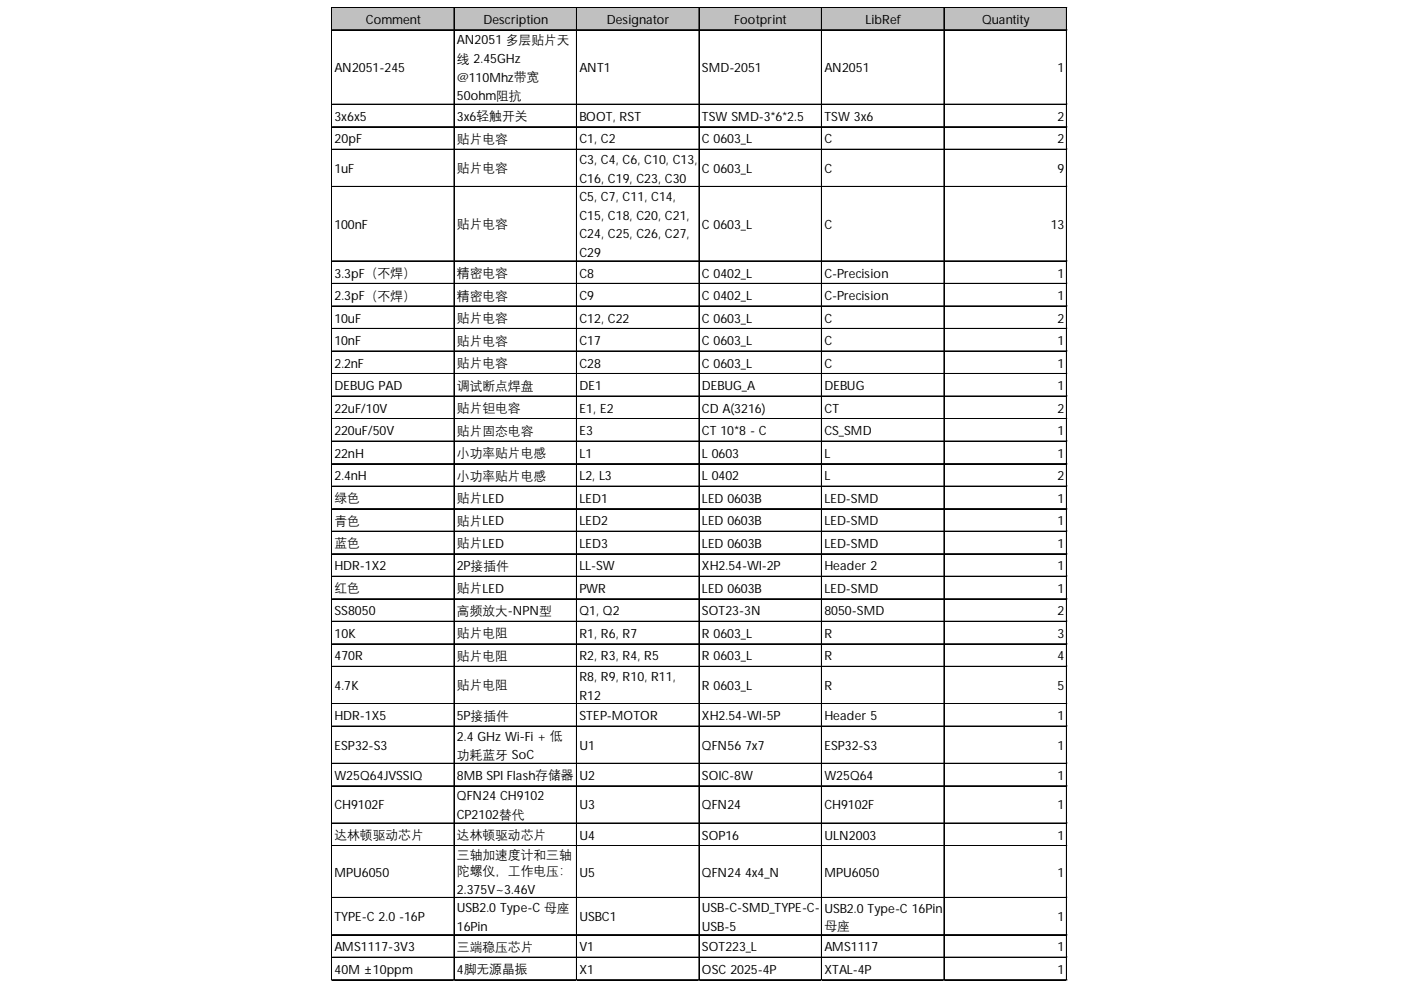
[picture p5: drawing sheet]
<svg xmlns="http://www.w3.org/2000/svg" width="297mm" height="210mm" viewBox="0 0 297 210" stroke-linecap="round" stroke-linejoin="round" font-family="sans-serif">
<defs><g id="words">
<g font-size="2.7">
<text x="77.5" y="5.1">Comment</text>
<text x="102.5" y="5.1">Description</text>
<text x="128.7" y="5.1">Designator</text>
<text x="155.7" y="5.1">Footprint</text>
<text x="183.5" y="5.1">LibRef</text>
<text x="208.2" y="5.1">Quantity</text>
<text x="96.9" y="9.4">AN2051 多层贴片天</text>
<text x="70.9" y="15.2">AN2051-245</text>
<text x="96.9" y="13.3">线 2.45GHz</text>
<text x="96.9" y="17.3">@110Mhz带宽</text>
<text x="122.8" y="15.2">ANT1</text>
<text x="148.8" y="15.2">SMD-2051</text>
<text x="174.8" y="15.2">AN2051</text>
<text x="224.2" y="15.2">1</text>
<text x="96.9" y="21.3">50ohm阻抗</text>
<text x="70.9" y="25.6">3x6x5</text>
<text x="96.9" y="25.6">3x6轻触开关</text>
<text x="122.8" y="25.6">BOOT, RST</text>
<text x="148.8" y="25.6">TSW SMD-3*6*2.5</text>
<text x="174.8" y="25.6">TSW 3x6</text>
<text x="224.2" y="25.6">2</text>
<text x="70.9" y="30.4">20pF</text>
<text x="96.9" y="30.3">贴片电容</text>
<text x="122.8" y="30.4">C1, C2</text>
<text x="122.8" y="34.8">C3, C4, C6, C10, C13,</text>
<text x="148.8" y="30.4">C 0603_L</text>
<text x="174.8" y="30.4">C</text>
<text x="224.2" y="30.4">2</text>
<text x="70.9" y="36.6">1uF</text>
<text x="96.9" y="36.5">贴片电容</text>
<text x="122.8" y="38.7">C16, C19, C23, C30</text>
<text x="148.8" y="36.6">C 0603_L</text>
<text x="174.8" y="36.6">C</text>
<text x="224.2" y="36.6">9</text>
<text x="122.8" y="42.6">C5, C7, C11, C14,</text>
<text x="122.8" y="46.6">C15, C18, C20, C21,</text>
<text x="70.9" y="48.5">100nF</text>
<text x="96.9" y="48.4">贴片电容</text>
<text x="122.8" y="50.5">C24, C25, C26, C27,</text>
<text x="148.8" y="48.5">C 0603_L</text>
<text x="174.8" y="48.5">C</text>
<text x="222.8" y="48.5">13</text>
<text x="70.9" y="58.8">3.3pF（不焊）</text>
<text x="96.9" y="58.7">精密电容</text>
<text x="122.8" y="54.5">C29</text>
<text x="122.8" y="58.8">C8</text>
<text x="148.8" y="58.8">C 0402_L</text>
<text x="174.8" y="58.8">C-Precision</text>
<text x="224.2" y="58.8">1</text>
<text x="70.9" y="63.6">2.3pF（不焊）</text>
<text x="96.9" y="63.5">精密电容</text>
<text x="122.8" y="63.6">C9</text>
<text x="148.8" y="63.6">C 0402_L</text>
<text x="174.8" y="63.6">C-Precision</text>
<text x="224.2" y="63.6">1</text>
<text x="70.9" y="68.4">10uF</text>
<text x="96.9" y="68.3">贴片电容</text>
<text x="122.8" y="68.4">C12, C22</text>
<text x="148.8" y="68.4">C 0603_L</text>
<text x="174.8" y="68.4">C</text>
<text x="224.2" y="68.4">2</text>
<text x="70.9" y="73.2">10nF</text>
<text x="70.9" y="77.9">2.2nF</text>
<text x="96.9" y="73.1">贴片电容</text>
<text x="96.9" y="77.8">贴片电容</text>
<text x="122.8" y="73.2">C17</text>
<text x="122.8" y="77.9">C28</text>
<text x="148.8" y="73.2">C 0603_L</text>
<text x="148.8" y="77.9">C 0603_L</text>
<text x="174.8" y="73.2">C</text>
<text x="174.8" y="77.9">C</text>
<text x="224.2" y="73.2">1</text>
<text x="224.2" y="77.9">1</text>
<text x="70.9" y="82.7">DEBUG PAD</text>
<text x="96.9" y="82.6">调试断点焊盘</text>
<text x="122.8" y="82.7">DE1</text>
<text x="148.8" y="82.7">DEBUG_A</text>
<text x="174.8" y="82.7">DEBUG</text>
<text x="224.2" y="82.7">1</text>
<text x="70.9" y="87.5">22uF/10V</text>
<text x="96.9" y="87.4">贴片钽电容</text>
<text x="122.8" y="87.5">E1, E2</text>
<text x="148.8" y="87.5">CD A(3216)</text>
<text x="174.8" y="87.5">CT</text>
<text x="224.2" y="87.5">2</text>
<text x="70.9" y="92.3">220uF/50V</text>
<text x="96.9" y="92.2">贴片固态电容</text>
<text x="122.8" y="92.3">E3</text>
<text x="148.8" y="92.3">CT 10*8 - C</text>
<text x="174.8" y="92.3">CS_SMD</text>
<text x="224.2" y="92.3">1</text>
<text x="70.9" y="97">22nH</text>
<text x="70.9" y="101.8">2.4nH</text>
<text x="96.9" y="96.9">小功率贴片电感</text>
<text x="96.9" y="101.7">小功率贴片电感</text>
<text x="122.8" y="97">L1</text>
<text x="122.8" y="101.8">L2, L3</text>
<text x="148.8" y="97">L 0603</text>
<text x="148.8" y="101.8">L 0402</text>
<text x="174.8" y="97">L</text>
<text x="174.8" y="101.8">L</text>
<text x="224.2" y="97">1</text>
<text x="224.2" y="101.8">2</text>
<text x="70.9" y="106.5">绿色</text>
<text x="96.9" y="106.5">贴片LED</text>
<text x="122.8" y="106.6">LED1</text>
<text x="148.8" y="106.6">LED 0603B</text>
<text x="174.8" y="106.6">LED-SMD</text>
<text x="224.2" y="106.6">1</text>
<text x="70.9" y="111.3">青色</text>
<text x="96.9" y="111.3">贴片LED</text>
<text x="122.8" y="111.4">LED2</text>
<text x="148.8" y="111.4">LED 0603B</text>
<text x="174.8" y="111.4">LED-SMD</text>
<text x="224.2" y="111.4">1</text>
<text x="70.9" y="116">蓝色</text>
<text x="96.9" y="116">贴片LED</text>
<text x="122.8" y="116.1">LED3</text>
<text x="148.8" y="116.1">LED 0603B</text>
<text x="174.8" y="116.1">LED-SMD</text>
<text x="224.2" y="116.1">1</text>
<text x="70.9" y="120.9">HDR-1X2</text>
<text x="70.9" y="125.6">红色</text>
<text x="96.9" y="120.9">2P接插件</text>
<text x="96.9" y="125.6">贴片LED</text>
<text x="122.8" y="120.9">LL-SW</text>
<text x="122.8" y="125.7">PWR</text>
<text x="148.8" y="120.9">XH2.54-WI-2P</text>
<text x="148.8" y="125.7">LED 0603B</text>
<text x="174.8" y="120.9">Header 2</text>
<text x="174.8" y="125.7">LED-SMD</text>
<text x="224.2" y="120.9">1</text>
<text x="224.2" y="125.7">1</text>
<text x="70.9" y="130.5">SS8050</text>
<text x="96.9" y="130.4">高频放大-NPN型</text>
<text x="122.8" y="130.5">Q1, Q2</text>
<text x="148.8" y="130.5">SOT23-3N</text>
<text x="174.8" y="130.5">8050-SMD</text>
<text x="224.2" y="130.5">2</text>
<text x="70.9" y="135.3">10K</text>
<text x="96.9" y="135.1">贴片电阻</text>
<text x="122.8" y="135.3">R1, R6, R7</text>
<text x="148.8" y="135.3">R 0603_L</text>
<text x="174.8" y="135.3">R</text>
<text x="224.2" y="135.3">3</text>
<text x="70.9" y="140">470R</text>
<text x="96.9" y="139.9">贴片电阻</text>
<text x="122.8" y="140">R2, R3, R4, R5</text>
<text x="148.8" y="140">R 0603_L</text>
<text x="174.8" y="140">R</text>
<text x="224.2" y="140">4</text>
<text x="70.9" y="146.3">4.7K</text>
<text x="96.9" y="146.2">贴片电阻</text>
<text x="122.8" y="144.4">R8, R9, R10, R11,</text>
<text x="122.8" y="148.3">R12</text>
<text x="148.8" y="146.3">R 0603_L</text>
<text x="174.8" y="146.3">R</text>
<text x="224.2" y="146.3">5</text>
<text x="70.9" y="152.7">HDR-1X5</text>
<text x="96.9" y="152.7">5P接插件</text>
<text x="122.8" y="152.7">STEP-MOTOR</text>
<text x="148.8" y="152.7">XH2.54-WI-5P</text>
<text x="174.8" y="152.7">Header 5</text>
<text x="224.2" y="152.7">1</text>
<text x="70.9" y="158.9">ESP32-S3</text>
<text x="96.9" y="157.1">2.4 GHz Wi­Fi + 低</text>
<text x="96.9" y="160.9">功耗蓝牙 SoC</text>
<text x="122.8" y="158.9">U1</text>
<text x="148.8" y="158.9">QFN56 7x7</text>
<text x="174.8" y="158.9">ESP32-S3</text>
<text x="224.2" y="158.9">1</text>
<text x="70.9" y="165.4">W25Q64JVSSIQ</text>
<text x="96.9" y="165.4">8MB SPI Flash存储器</text>
<text x="122.8" y="165.4">U2</text>
<text x="148.8" y="165.4">SOIC-8W</text>
<text x="174.8" y="165.4">W25Q64</text>
<text x="224.2" y="165.4">1</text>
<text x="70.9" y="171.6">CH9102F</text>
<text x="96.9" y="169.7">QFN24 CH9102</text>
<text x="96.9" y="173.7">CP2102替代</text>
<text x="122.8" y="171.6">U3</text>
<text x="148.8" y="171.6">QFN24</text>
<text x="174.8" y="171.6">CH9102F</text>
<text x="224.2" y="171.6">1</text>
<text x="70.9" y="177.9">达林顿驱动芯片</text>
<text x="96.9" y="177.9">达林顿驱动芯片</text>
<text x="122.8" y="178">U4</text>
<text x="148.8" y="178">SOP16</text>
<text x="174.8" y="178">ULN2003</text>
<text x="224.2" y="178">1</text>
<text x="70.9" y="185.9">MPU6050</text>
<text x="96.9" y="182.1">三轴加速度计和三轴</text>
<text x="96.9" y="185.6">陀螺仪，工作电压：</text>
<text x="122.8" y="185.9">U5</text>
<text x="148.8" y="185.9">QFN24 4x4_N</text>
<text x="174.8" y="185.9">MPU6050</text>
<text x="224.2" y="185.9">1</text>
<text x="96.9" y="189.4">2.375V~3.46V</text>
<text x="70.9" y="195.3">TYPE-C 2.0 -16P</text>
<text x="96.9" y="193.4">USB2.0 Type-C 母座</text>
<text x="96.9" y="197.3">16Pin</text>
<text x="122.8" y="195.3">USBC1</text>
<text x="148.8" y="193.4">USB-C-SMD_TYPE-C-</text>
<text x="148.8" y="197.3">USB-5</text>
<text x="174.8" y="193.6">USB2.0 Type-C 16Pin</text>
<text x="174.8" y="197.2">母座</text>
<text x="224.2" y="195.3">1</text>
<text x="70.9" y="201.7">AMS1117-3V3</text>
<text x="96.9" y="201.6">三端稳压芯片</text>
<text x="122.8" y="201.7">V1</text>
<text x="148.8" y="201.7">SOT223_L</text>
<text x="174.8" y="201.7">AMS1117</text>
<text x="224.2" y="201.7">1</text>
<text x="70.9" y="206.5">40M ±10ppm</text>
<text x="96.9" y="206.5">4脚无源晶振</text>
<text x="122.8" y="206.5">X1</text>
<text x="148.8" y="206.5">OSC 2025-4P</text>
<text x="174.8" y="206.5">XTAL-4P</text>
<text x="224.2" y="206.5">1</text>
</g>
</g></defs>
<path d="M70.4 1.7h155.9v4.8h-155.9z" fill="#c0c0c0"/>
<g fill="none" stroke="#000" stroke-width=".21">
<path d="M70.3 1.5v206.4M70.4 1.5v206.4M70.5 1.5h155.8M70.5 1.6h155.8M70.5 6.3h155.8M70.5 6.4h155.8M96.2 1.7v206.2M96.4 1.7v206.2M122.2 1.7v206.2M122.3 1.7v206.2M148.2 1.7v206.2M148.3 1.7v206.2"/>
<path d="M174.2 1.7v206.2M174.3 1.7v206.2M200.1 1.7v206.2M200.2 1.7v206.2M226.1 1.7v206.2M226.2 1.7v206.2M70.5 22.1h155.8M70.5 22.2h155.8M70.5 26.9h155.8M70.5 27h155.8M70.5 31.6h155.8M70.5 31.7h155.8"/>
<path d="M70.5 39.5h155.8M70.5 39.6h155.8M70.5 55.3h155.8M70.5 55.4h155.8M70.5 60.1h155.8M70.5 60.2h155.8M70.5 64.9h155.8M70.5 65h155.8M70.5 69.6h155.8M70.5 69.7h155.8M70.5 74.4h155.8M70.5 74.5h155.8"/>
<path d="M70.5 79.2h155.8M70.5 79.3h155.8M70.5 84h155.8M70.5 84.1h155.8M70.5 88.7h155.8M70.5 88.8h155.8M70.5 93.5h155.8M70.5 93.6h155.8M70.5 98.3h155.8M70.5 98.4h155.8M70.5 103.1h155.8M70.5 103.2h155.8"/>
<path d="M70.5 107.8h155.8M70.5 107.9h155.8M70.5 112.6h155.8M70.5 112.7h155.8M70.5 117.4h155.8M70.5 117.5h155.8M70.5 122.2h155.8M70.5 122.3h155.8M70.5 126.9h155.8M70.5 127h155.8M70.5 131.7h155.8M70.5 131.8h155.8"/>
<path d="M70.5 136.5h155.8M70.5 136.6h155.8M70.5 141.3h155.8M70.5 141.4h155.8M70.5 149.2h155.8M70.5 149.3h155.8M70.5 153.9h155.8M70.5 154h155.8M70.5 161.8h155.8M70.5 161.9h155.8M70.5 166.6h155.8M70.5 166.7h155.8"/>
<path d="M70.5 174.5h155.8M70.5 174.6h155.8M70.5 179.3h155.8M70.5 179.4h155.8M70.5 190.3h155.8M70.5 190.4h155.8M70.5 198.2h155.8M70.5 198.3h155.8M70.5 202.9h155.8M70.5 203h155.8M70.5 207.7h155.8M70.5 207.8h155.8"/>
</g>
<path d="M70.3 207.9v.1" fill="none" stroke="#d4d4d4" stroke-width=".21"/>
<path d="M70.3 207.9l.2 .1z" fill="#d4d4d4"/>
<path d="M96.2 207.9v.1" fill="none" stroke="#d4d4d4" stroke-width=".21"/>
<path d="M96.2 207.9l.3 .1z" fill="#d4d4d4"/>
<path d="M122.2 207.9v.1" fill="none" stroke="#d4d4d4" stroke-width=".21"/>
<path d="M122.2 207.9l.2 .1z" fill="#d4d4d4"/>
<path d="M148.2 207.9v.1" fill="none" stroke="#d4d4d4" stroke-width=".21"/>
<path d="M148.2 207.9l.2 .1z" fill="#d4d4d4"/>
<path d="M174.2 207.9v.1" fill="none" stroke="#d4d4d4" stroke-width=".21"/>
<path d="M174.2 207.9l.2 .1z" fill="#d4d4d4"/>
<path d="M200.1 207.9v.1" fill="none" stroke="#d4d4d4" stroke-width=".21"/>
<path d="M200.1 207.9l.2 .1z" fill="#d4d4d4"/>
<path d="M226.1 207.9v.1" fill="none" stroke="#d4d4d4" stroke-width=".21"/>
<path d="M226.1 207.9l.2 .1z" fill="#d4d4d4"/>
<path d="M226.3 1.5h.1" fill="none" stroke="#d4d4d4" stroke-width=".21"/>
<path d="M226.3 1.5l.1 .2z" fill="#d4d4d4"/>
<path d="M226.3 6.3h.1" fill="none" stroke="#d4d4d4" stroke-width=".21"/>
<path d="M226.3 6.3l.1 .2z" fill="#d4d4d4"/>
<path d="M226.3 22.1h.1" fill="none" stroke="#d4d4d4" stroke-width=".21"/>
<path d="M226.3 22.1l.1 .2z" fill="#d4d4d4"/>
<path d="M226.3 26.9h.1" fill="none" stroke="#d4d4d4" stroke-width=".21"/>
<path d="M226.3 26.9l.1 .2z" fill="#d4d4d4"/>
<path d="M226.3 31.6h.1" fill="none" stroke="#d4d4d4" stroke-width=".21"/>
<path d="M226.3 31.6l.1 .2z" fill="#d4d4d4"/>
<path d="M226.3 39.5h.1" fill="none" stroke="#d4d4d4" stroke-width=".21"/>
<path d="M226.3 39.5l.1 .2z" fill="#d4d4d4"/>
<path d="M226.3 55.3h.1" fill="none" stroke="#d4d4d4" stroke-width=".21"/>
<path d="M226.3 55.3l.1 .2z" fill="#d4d4d4"/>
<path d="M226.3 60.1h.1" fill="none" stroke="#d4d4d4" stroke-width=".21"/>
<path d="M226.3 60.1l.1 .2z" fill="#d4d4d4"/>
<path d="M226.3 64.9h.1" fill="none" stroke="#d4d4d4" stroke-width=".21"/>
<path d="M226.3 64.9l.1 .2z" fill="#d4d4d4"/>
<path d="M226.3 69.6h.1" fill="none" stroke="#d4d4d4" stroke-width=".21"/>
<path d="M226.3 69.6l.1 .2z" fill="#d4d4d4"/>
<path d="M226.3 74.4h.1" fill="none" stroke="#d4d4d4" stroke-width=".21"/>
<path d="M226.3 74.4l.1 .2z" fill="#d4d4d4"/>
<path d="M226.3 79.2h.1" fill="none" stroke="#d4d4d4" stroke-width=".21"/>
<path d="M226.3 79.2l.1 .2z" fill="#d4d4d4"/>
<path d="M226.3 84h.1" fill="none" stroke="#d4d4d4" stroke-width=".21"/>
<path d="M226.3 84l.1 .2z" fill="#d4d4d4"/>
<path d="M226.3 88.7h.1" fill="none" stroke="#d4d4d4" stroke-width=".21"/>
<path d="M226.3 88.7l.1 .2z" fill="#d4d4d4"/>
<path d="M226.3 93.5h.1" fill="none" stroke="#d4d4d4" stroke-width=".21"/>
<path d="M226.3 93.5l.1 .2z" fill="#d4d4d4"/>
<path d="M226.3 98.3h.1" fill="none" stroke="#d4d4d4" stroke-width=".21"/>
<path d="M226.3 98.3l.1 .2z" fill="#d4d4d4"/>
<path d="M226.3 103.1h.1" fill="none" stroke="#d4d4d4" stroke-width=".21"/>
<path d="M226.3 103.1l.1 .2z" fill="#d4d4d4"/>
<path d="M226.3 107.8h.1" fill="none" stroke="#d4d4d4" stroke-width=".21"/>
<path d="M226.3 107.8l.1 .2z" fill="#d4d4d4"/>
<path d="M226.3 112.6h.1" fill="none" stroke="#d4d4d4" stroke-width=".21"/>
<path d="M226.3 112.6l.1 .2z" fill="#d4d4d4"/>
<path d="M226.3 117.4h.1" fill="none" stroke="#d4d4d4" stroke-width=".21"/>
<path d="M226.3 117.4l.1 .2z" fill="#d4d4d4"/>
<path d="M226.3 122.2h.1" fill="none" stroke="#d4d4d4" stroke-width=".21"/>
<path d="M226.3 122.2l.1 .2z" fill="#d4d4d4"/>
<path d="M226.3 126.9h.1" fill="none" stroke="#d4d4d4" stroke-width=".21"/>
<path d="M226.3 126.9l.1 .2z" fill="#d4d4d4"/>
<path d="M226.3 131.7h.1" fill="none" stroke="#d4d4d4" stroke-width=".21"/>
<path d="M226.3 131.7l.1 .2z" fill="#d4d4d4"/>
<path d="M226.3 136.5h.1" fill="none" stroke="#d4d4d4" stroke-width=".21"/>
<path d="M226.3 136.5l.1 .2z" fill="#d4d4d4"/>
<path d="M226.3 141.3h.1" fill="none" stroke="#d4d4d4" stroke-width=".21"/>
<path d="M226.3 141.3l.1 .2z" fill="#d4d4d4"/>
<path d="M226.3 149.2h.1" fill="none" stroke="#d4d4d4" stroke-width=".21"/>
<path d="M226.3 149.2l.1 .2z" fill="#d4d4d4"/>
<path d="M226.3 153.9h.1" fill="none" stroke="#d4d4d4" stroke-width=".21"/>
<path d="M226.3 153.9l.1 .2z" fill="#d4d4d4"/>
<path d="M226.3 161.8h.1" fill="none" stroke="#d4d4d4" stroke-width=".21"/>
<path d="M226.3 161.8l.1 .2z" fill="#d4d4d4"/>
<path d="M226.3 166.6h.1" fill="none" stroke="#d4d4d4" stroke-width=".21"/>
<path d="M226.3 166.6l.1 .2z" fill="#d4d4d4"/>
<path d="M226.3 174.5h.1" fill="none" stroke="#d4d4d4" stroke-width=".21"/>
<path d="M226.3 174.5l.1 .2z" fill="#d4d4d4"/>
<path d="M226.3 179.3h.1" fill="none" stroke="#d4d4d4" stroke-width=".21"/>
<path d="M226.3 179.3l.1 .2z" fill="#d4d4d4"/>
<path d="M226.3 190.3h.1" fill="none" stroke="#d4d4d4" stroke-width=".21"/>
<path d="M226.3 190.3l.1 .2z" fill="#d4d4d4"/>
<path d="M226.3 198.2h.1" fill="none" stroke="#d4d4d4" stroke-width=".21"/>
<path d="M226.3 198.2l.1 .2z" fill="#d4d4d4"/>
<path d="M226.3 202.9h.1" fill="none" stroke="#d4d4d4" stroke-width=".21"/>
<path d="M226.3 202.9l.1 .2z" fill="#d4d4d4"/>
<path d="M226.3 207.7h.1" fill="none" stroke="#d4d4d4" stroke-width=".21"/>
<path d="M226.3 207.7l.1 .2z" fill="#d4d4d4"/>
<use href="#words"/>
</svg>
